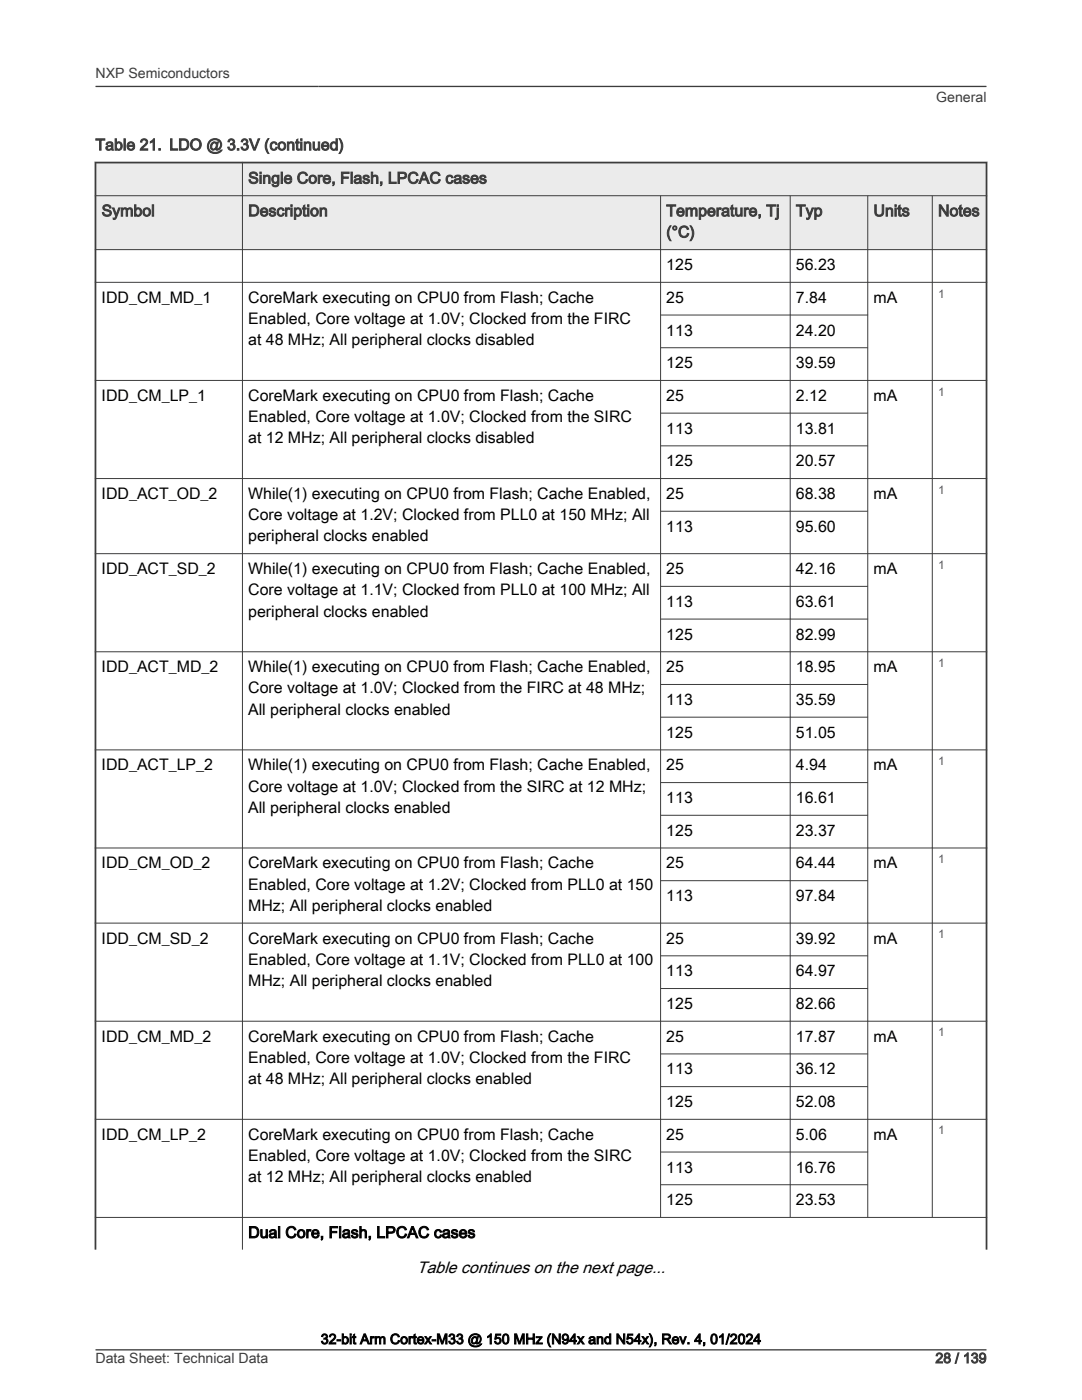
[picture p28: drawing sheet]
<svg xmlns="http://www.w3.org/2000/svg" width="216mm" height="279mm" viewBox="0 0 216 279" stroke-linecap="round" stroke-linejoin="round" font-family="sans-serif">
<defs><g id="words">
<text font-size="3.3" x="83.2" y="254.1">Table continues on the next page...</text>
<g font-size="3.2" fill="#3c3c3c">
<text x="19" y="30">Table 21. LDO @ 3.3V (continued)</text>
<text x="49.5" y="36.6">Single Core, Flash, LPCAC cases</text>
<text x="20.3" y="43.1">Symbol</text>
<text x="49.5" y="43.1">Description</text>
<text x="133" y="43.1">Temperature, Tj</text>
<text x="133" y="47.4">(°C)</text>
<text x="158.8" y="43.1">Typ</text>
<text x="174.3" y="43.1">Units</text>
<text x="187.2" y="43.1">Notes</text>
</g>
<g font-size="3.2">
<text x="133" y="53.9">125</text>
<text x="158.8" y="53.9">56.23</text>
<text x="20.3" y="60.4">IDD_CM_MD_1</text>
<text x="49.5" y="60.4">CoreMark executing on CPU0 from Flash; Cache</text>
<text x="49.5" y="64.7">Enabled, Core voltage at 1.0V; Clocked from the FIRC</text>
<text x="133" y="60.4">25</text>
<text x="158.8" y="60.4">7.84</text>
<text x="174.3" y="60.4">mA</text>
<text x="49.5" y="68.9">at 48 MHz; All peripheral clocks disabled</text>
<text x="133" y="67">113</text>
<text x="158.8" y="67">24.20</text>
<text x="133" y="73.5">125</text>
<text x="158.8" y="73.5">39.59</text>
<text x="20.3" y="80">IDD_CM_LP_1</text>
<text x="49.5" y="80">CoreMark executing on CPU0 from Flash; Cache</text>
<text x="133" y="80">25</text>
<text x="158.8" y="80">2.12</text>
<text x="174.3" y="80">mA</text>
<text x="49.5" y="84.2">Enabled, Core voltage at 1.0V; Clocked from the SIRC</text>
<text x="49.5" y="88.5">at 12 MHz; All peripheral clocks disabled</text>
<text x="133" y="86.5">113</text>
<text x="158.8" y="86.5">13.81</text>
<text x="133" y="93.1">125</text>
<text x="158.8" y="93.1">20.57</text>
<text x="20.3" y="99.6">IDD_ACT_OD_2</text>
<text x="49.5" y="99.6">While(1) executing on CPU0 from Flash; Cache Enabled,</text>
<text x="133" y="99.6">25</text>
<text x="158.8" y="99.6">68.38</text>
<text x="174.3" y="99.6">mA</text>
<text x="49.5" y="103.8">Core voltage at 1.2V; Clocked from PLL0 at 150 MHz; All</text>
<text x="133" y="106.1">113</text>
<text x="158.8" y="106.1">95.60</text>
<text x="49.5" y="108.1">peripheral clocks enabled</text>
<text x="20.3" y="114.6">IDD_ACT_SD_2</text>
<text x="49.5" y="114.6">While(1) executing on CPU0 from Flash; Cache Enabled,</text>
<text x="49.5" y="118.8">Core voltage at 1.1V; Clocked from PLL0 at 100 MHz; All</text>
<text x="133" y="114.6">25</text>
<text x="158.8" y="114.6">42.16</text>
<text x="174.3" y="114.6">mA</text>
<text x="49.5" y="123">peripheral clocks enabled</text>
<text x="133" y="121.1">113</text>
<text x="158.8" y="121.1">63.61</text>
<text x="133" y="127.6">125</text>
<text x="158.8" y="127.6">82.99</text>
<text x="20.3" y="134.2">IDD_ACT_MD_2</text>
<text x="49.5" y="134.2">While(1) executing on CPU0 from Flash; Cache Enabled,</text>
<text x="133" y="134.2">25</text>
<text x="158.8" y="134.2">18.95</text>
<text x="174.3" y="134.2">mA</text>
<text x="49.5" y="138.4">Core voltage at 1.0V; Clocked from the FIRC at 48 MHz;</text>
<text x="49.5" y="142.6">All peripheral clocks enabled</text>
<text x="133" y="140.7">113</text>
<text x="158.8" y="140.7">35.59</text>
<text x="133" y="147.2">125</text>
<text x="158.8" y="147.2">51.05</text>
<text x="20.3" y="153.7">IDD_ACT_LP_2</text>
<text x="49.5" y="153.7">While(1) executing on CPU0 from Flash; Cache Enabled,</text>
<text x="133" y="153.7">25</text>
<text x="158.8" y="153.7">4.94</text>
<text x="174.3" y="153.7">mA</text>
<text x="49.5" y="158">Core voltage at 1.0V; Clocked from the SIRC at 12 MHz;</text>
<text x="133" y="160.3">113</text>
<text x="158.8" y="160.3">16.61</text>
<text x="49.5" y="162.2">All peripheral clocks enabled</text>
<text x="133" y="166.8">125</text>
<text x="158.8" y="166.8">23.37</text>
<text x="20.3" y="173.3">IDD_CM_OD_2</text>
<text x="49.5" y="173.3">CoreMark executing on CPU0 from Flash; Cache</text>
<text x="133" y="173.3">25</text>
<text x="158.8" y="173.3">64.44</text>
<text x="174.3" y="173.3">mA</text>
<text x="49.5" y="177.6">Enabled, Core voltage at 1.2V; Clocked from PLL0 at 150</text>
<text x="133" y="179.8">113</text>
<text x="158.8" y="179.8">97.84</text>
<text x="49.5" y="181.8">MHz; All peripheral clocks enabled</text>
<text x="20.3" y="188.3">IDD_CM_SD_2</text>
<text x="49.5" y="188.3">CoreMark executing on CPU0 from Flash; Cache</text>
<text x="133" y="188.3">25</text>
<text x="158.8" y="188.3">39.92</text>
<text x="174.3" y="188.3">mA</text>
<text x="49.5" y="192.5">Enabled, Core voltage at 1.1V; Clocked from PLL0 at 100</text>
<text x="49.5" y="196.8">MHz; All peripheral clocks enabled</text>
<text x="133" y="194.8">113</text>
<text x="158.8" y="194.8">64.97</text>
<text x="133" y="201.4">125</text>
<text x="158.8" y="201.4">82.66</text>
<text x="20.3" y="207.9">IDD_CM_MD_2</text>
<text x="49.5" y="207.9">CoreMark executing on CPU0 from Flash; Cache</text>
<text x="133" y="207.9">25</text>
<text x="158.8" y="207.9">17.87</text>
<text x="174.3" y="207.9">mA</text>
<text x="49.5" y="212.1">Enabled, Core voltage at 1.0V; Clocked from the FIRC</text>
<text x="133" y="214.4">113</text>
<text x="158.8" y="214.4">36.12</text>
<text x="49.5" y="216.4">at 48 MHz; All peripheral clocks enabled</text>
<text x="133" y="220.9">125</text>
<text x="158.8" y="220.9">52.08</text>
<text x="20.3" y="227.5">IDD_CM_LP_2</text>
<text x="49.5" y="227.5">CoreMark executing on CPU0 from Flash; Cache</text>
<text x="133" y="227.5">25</text>
<text x="158.8" y="227.5">5.06</text>
<text x="174.3" y="227.5">mA</text>
<text x="49.5" y="231.7">Enabled, Core voltage at 1.0V; Clocked from the SIRC</text>
<text x="133" y="234">113</text>
<text x="158.8" y="234">16.76</text>
<text x="49.5" y="235.9">at 12 MHz; All peripheral clocks enabled</text>
<text x="133" y="240.5">125</text>
<text x="158.8" y="240.5">23.53</text>
<text x="49.5" y="247.1">Dual Core, Flash, LPCAC cases</text>
</g>
<g font-size="2.8" fill="#3c3c3c">
<text x="19" y="15.6">NXP Semiconductors</text>
<text x="186.8" y="20.4">General</text>
<text x="19" y="272">Data Sheet: Technical Data</text>
<text x="186.7" y="272">28 / 139</text>
</g>
<text font-size="2.8" x="64" y="268.2">32-bit Arm Cortex-M33 @ 150 MHz (N94x and N54x), Rev. 4, 01/2024</text>
<g font-size="2.4" fill="#00f">
<text x="187.2" y="59.4">1</text>
<text x="187.2" y="79">1</text>
<text x="187.2" y="98.5">1</text>
<text x="187.2" y="113.5">1</text>
<text x="187.2" y="133.1">1</text>
<text x="187.2" y="152.7">1</text>
<text x="187.2" y="172.3">1</text>
<text x="187.2" y="187.3">1</text>
<text x="187.2" y="206.8">1</text>
<text x="187.2" y="226.4">1</text>
</g>
</g></defs>
<g fill="#ebebeb">
<path d="M19 32.4h177.8v6.7h-177.8z" fill-rule="evenodd"/>
<path d="M19 39.1h177.8v10.7h-177.8z" fill-rule="evenodd"/>
</g>
<path d="M18.9 32.4h178.1M19 32.3v217.1M196.8 32.3v217.1" fill="none" stroke="#3c3c3c" stroke-width=".35"/>
<g fill="none" stroke="#3c3c3c" stroke-width=".2">
<path d="M18.9 39.1h178.1M48.4 32.3v217.1M131.8 39v204M157.7 39v204M173.2 39v204M186 39v204M18.9 49.8h178.1M18.9 56.3h178.1M18.9 75.9h178.1M131.8 62.9h41.4M131.8 69.4h41.4M18.9 95.5h178.1"/>
<path d="M131.8 82.5h41.4M131.8 89h41.4M18.9 110.5h178.1M131.8 102h41.4M131.8 117h41.4M18.9 130.1h178.1M131.8 123.5h41.4M131.8 136.6h41.4M18.9 149.7h178.1M131.8 143.1h41.4M131.8 156.2h41.4M18.9 169.2h178.1"/>
<path d="M131.8 162.7h41.4M131.8 175.8h41.4M18.9 184.2h178.1M131.8 190.8h41.4M131.8 197.3h41.4M18.9 203.8h178.1M131.8 210.3h41.4M131.8 216.9h41.4M18.9 223.4h178.1M131.8 229.9h41.4M131.8 236.4h41.4M18.9 243h178.1"/>
</g>
<path d="M19 17.3h177.8M19 269.4h177.8" fill="none" stroke="#3c3c3c" stroke-width=".26"/>
<use href="#words"/>
</svg>
